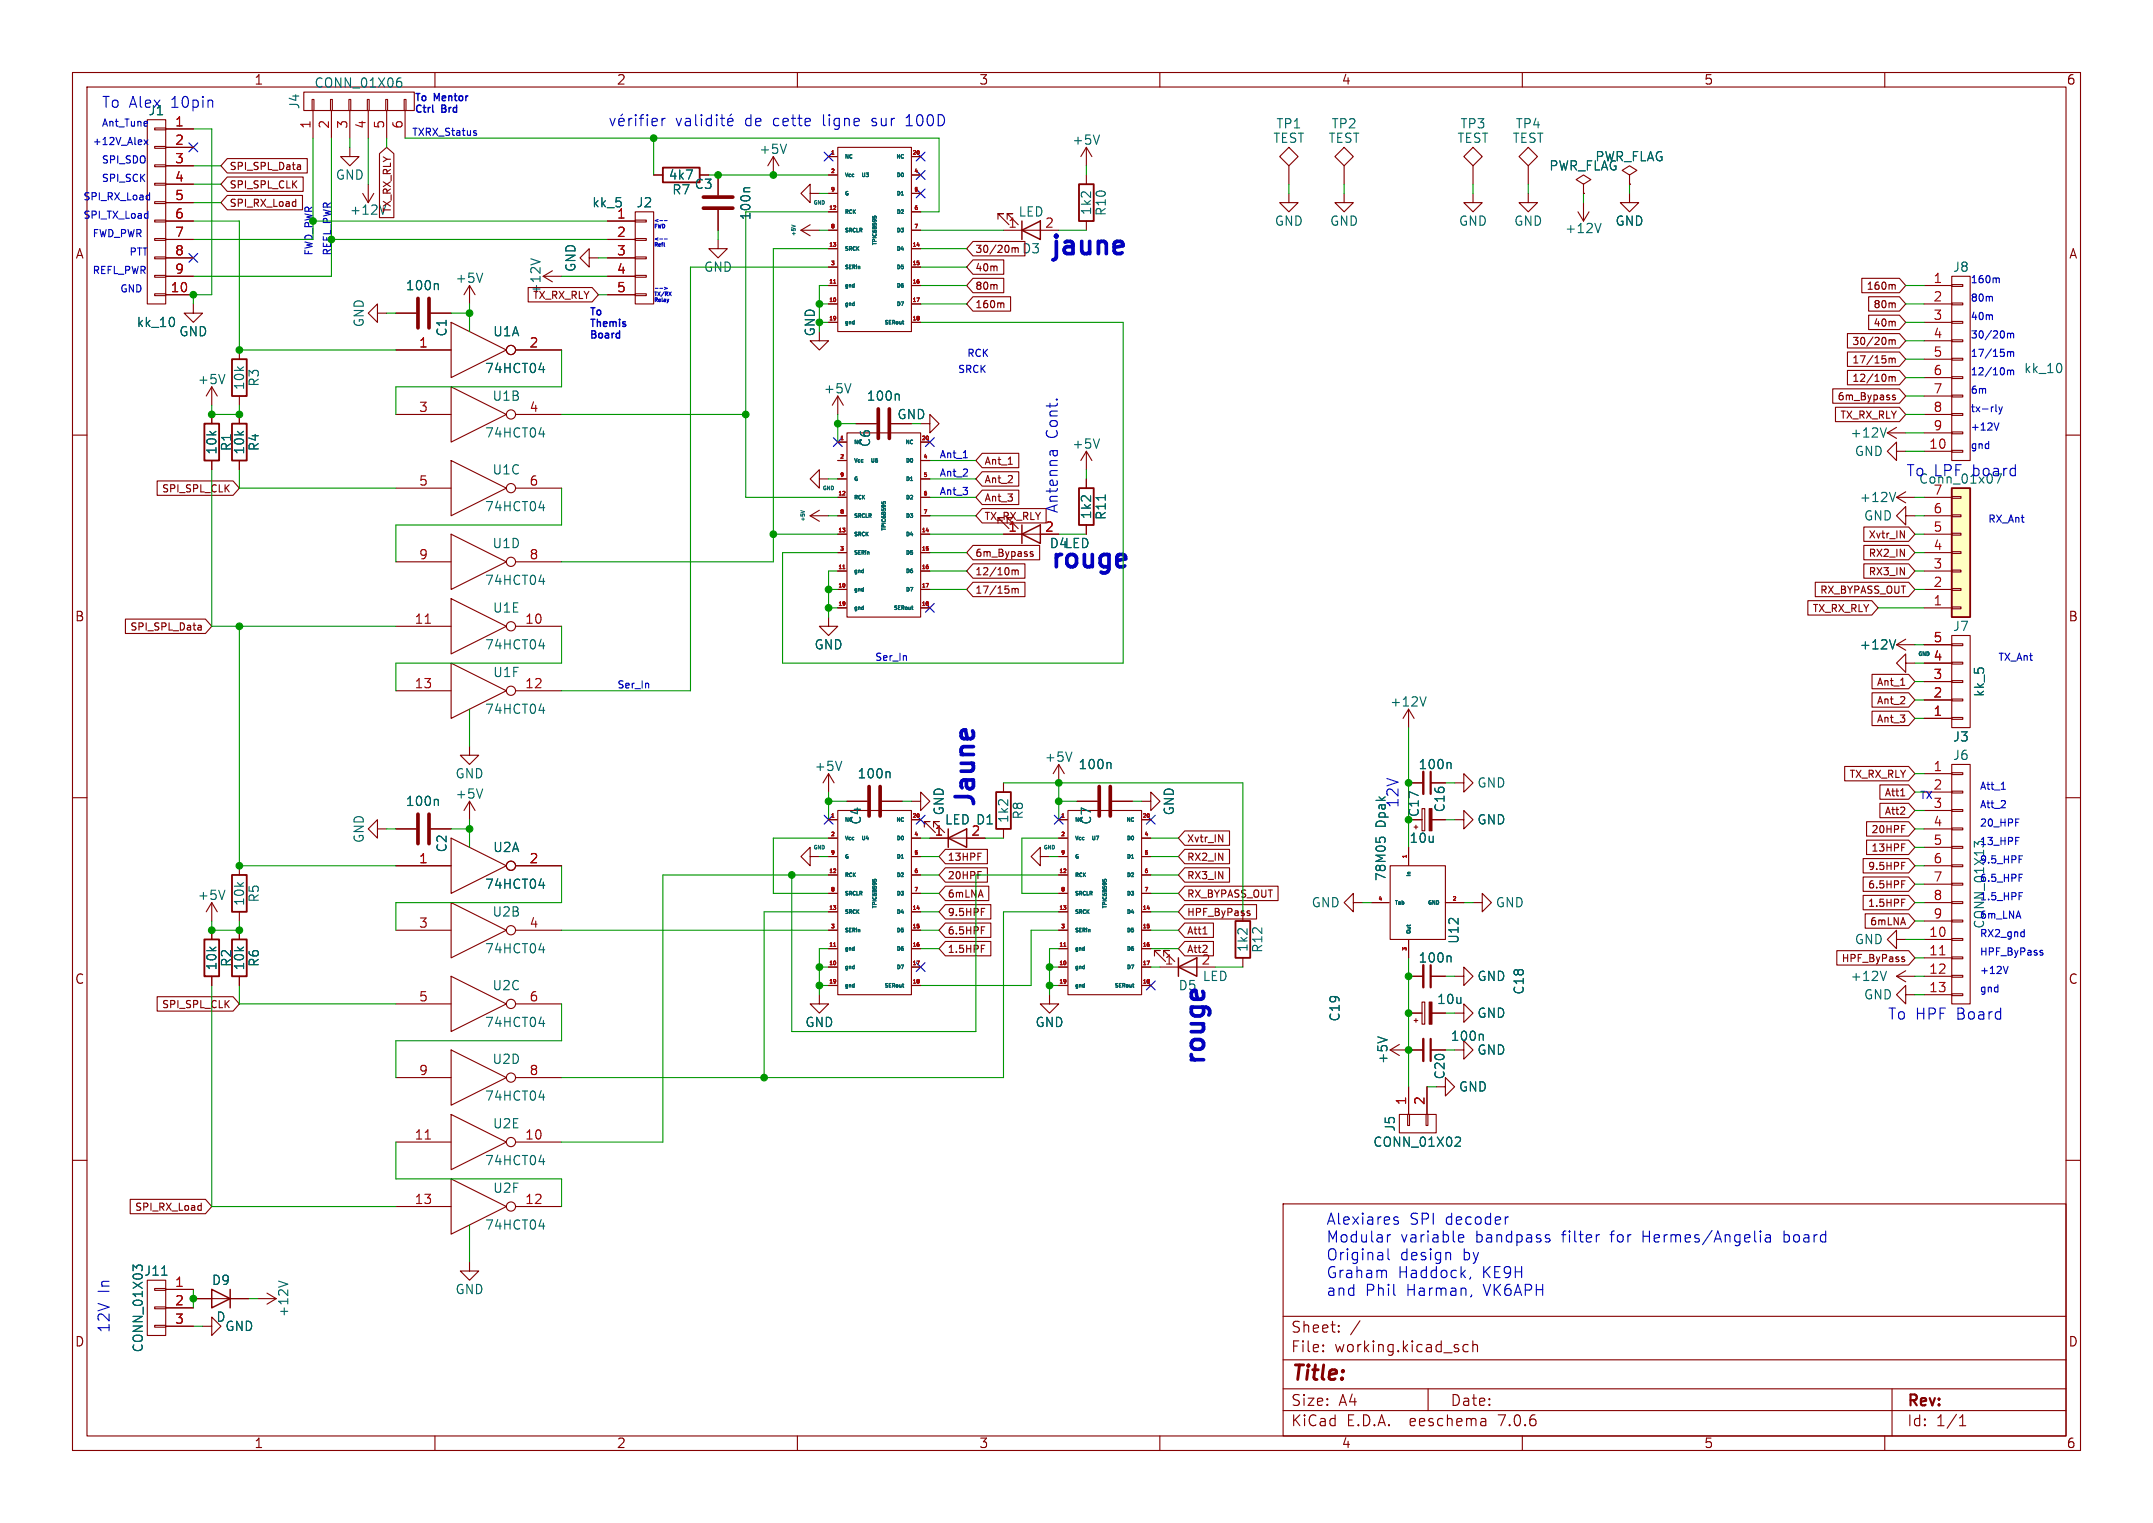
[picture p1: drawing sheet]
<svg xmlns="http://www.w3.org/2000/svg" width="297mm" height="210mm" viewBox="0 0 297 210" stroke-linecap="round" stroke-linejoin="round" font-family="sans-serif">
<defs><g id="words">
<text font-size="3.5" fill="#009600" x="144.8" y="35.3">jaune</text>
<g font-size="3.5" fill="#0000c2">
<text x="144.8" y="78.5">rouge</text>
<text x="134.6" y="111.5" transform="rotate(-90 134.6 111.5)">Jaune</text>
<text x="166.4" y="147.1" transform="rotate(-90 166.4 147.1)">rouge</text>
</g>
<text font-size="2.8" fill="#840000" x="178" y="190.9">Title:</text>
<g font-size="2.1" fill="#0000c2">
<text x="14" y="15">To Alex</text>
<text x="23.6" y="15">10pin</text>
<text x="102.8" y="17.5">de</text>
<text x="113.7" y="17.5">ligne</text>
<text x="120.6" y="17.5">sur</text>
<text x="125.5" y="17.5">100D</text>
<text x="146" y="60.6" transform="rotate(-90 146 60.6)">Cont.</text>
<text x="262.9" y="65.8">To LPF board</text>
<text x="146" y="70.9" transform="rotate(-90 146 70.9)">Antenna</text>
<text x="260.3" y="140.7">To HPF</text>
<text x="269.9" y="140.7">Board</text>
<text x="182.9" y="169">Alexiares</text>
<text x="182.9" y="171.5">Modular</text>
<text x="182.9" y="173.9">Original</text>
<text x="193.1" y="173.9">design</text>
<text x="193.2" y="171.5">variable</text>
<text x="194.4" y="169">SPI</text>
<text x="199.4" y="169">decoder</text>
<text x="201.8" y="173.9">by</text>
<text x="203.6" y="171.5">bandpass</text>
<text x="215.6" y="171.5">filter</text>
<text x="222.5" y="171.5">for</text>
<text x="227" y="171.5">Hermes/Angelia</text>
<text x="246.6" y="171.5">board</text>
<text x="15.2" y="178.4" transform="rotate(-90 15.2 178.4)">In</text>
<text x="182.9" y="176.4">Graham</text>
<text x="182.9" y="178.8">and</text>
<text x="188.3" y="178.8">Phil</text>
<text x="192.8" y="176.4">Haddock,</text>
<text x="194.1" y="178.8">Harman,</text>
<text x="204.5" y="176.4">KE9H</text>
<text x="204.8" y="178.8">VK6APH</text>
<text x="15.2" y="183.9" transform="rotate(-90 15.2 183.9)">12V</text>
</g>
<text font-size="2.1" fill="#006464" x="193" y="111.5" transform="rotate(-90 193 111.5)">12V</text>
<g font-size="2.1" fill="#840000">
<text x="178" y="184">Sheet:</text>
<text x="178" y="186.7">File:</text>
<text x="184.1" y="186.7">working.kicad_sch</text>
<text x="178" y="196.9">KiCad</text>
<text x="178" y="194.1">Size:</text>
<text x="184.7" y="194.1">A4</text>
<text x="185.7" y="196.9">E.D.A.</text>
<text x="194.6" y="196.9">eeschema</text>
<text x="200" y="194.1">Date:</text>
<text x="207" y="196.9">7.0.6</text>
<text x="263" y="194.3">Rev:</text>
<text x="263" y="196.9">Id:</text>
<text x="267.1" y="196.9">1/1</text>
</g>
<g font-size="1.8" fill="#840000">
<text x="35" y="11.9">1</text>
<text x="85" y="11.9">2</text>
<text x="135" y="11.9">3</text>
<text x="185" y="11.9">4</text>
<text x="235" y="11.9">5</text>
<text x="285" y="11.9">6</text>
<text x="48.2" y="29.8">+12V</text>
<text x="10.3" y="35.9">A</text>
<text x="140.9" y="35.2">D3</text>
<text x="285.3" y="35.9">A</text>
<text x="74.8" y="40.7" transform="rotate(-90 74.8 40.7)">+12V</text>
<text x="10.3" y="85.9">B</text>
<text x="285.3" y="85.9">B</text>
<text x="195.9" y="112.8" transform="rotate(-90 195.9 112.8)">C17</text>
<text x="10.3" y="135.9">C</text>
<text x="165.7" y="133.1">2</text>
<text x="285.3" y="135.9">C</text>
<text x="10.3" y="185.9">D</text>
<text x="285.3" y="185.9">D</text>
<text x="35" y="199.9">1</text>
<text x="85" y="199.9">2</text>
<text x="135" y="199.9">3</text>
<text x="185" y="199.9">4</text>
<text x="235" y="199.9">5</text>
<text x="285" y="199.9">6</text>
</g>
<g font-size="1.8" fill="#006464">
<text x="20.4" y="16.1">J1</text>
<text x="41.5" y="15.2" transform="rotate(-90 41.5 15.2)">J4</text>
<text x="43.3" y="12.3">CONN_01X06</text>
<text x="176" y="17.9">TP1</text>
<text x="183.6" y="17.9">TP2</text>
<text x="201.4" y="17.9">TP3</text>
<text x="209" y="17.9">TP4</text>
<text x="104.6" y="21.4">+5V</text>
<text x="147.8" y="20.2">+5V</text>
<text x="175.6" y="19.9">TEST</text>
<text x="183.2" y="19.9">TEST</text>
<text x="201" y="19.9">TEST</text>
<text x="208.6" y="19.9">TEST</text>
<text x="213.6" y="23.7">PWR_FLAG</text>
<text x="220" y="22.5">PWR_FLAG</text>
<text x="46.2" y="25">GND</text>
<text x="81.6" y="28.8">kk_5</text>
<text x="87.7" y="28.8">J2</text>
<text x="92.2" y="25">4k7</text>
<text x="92.6" y="27">R7</text>
<text x="95.7" y="26.3">C3</text>
<text x="150.7" y="29.8" transform="rotate(-90 150.7 29.8)">1k2</text>
<text x="152.8" y="29.9" transform="rotate(-90 152.8 29.9)">R10</text>
<text x="103.7" y="30.5" transform="rotate(-90 103.7 30.5)">100n</text>
<text x="140.4" y="30.1">LED</text>
<text x="175.8" y="31.3">GND</text>
<text x="183.4" y="31.3">GND</text>
<text x="201.2" y="31.3">GND</text>
<text x="208.8" y="31.3">GND</text>
<text x="215.8" y="32.4">+12V</text>
<text x="222.8" y="31.3">GND</text>
<text x="55.9" y="40.2">100n</text>
<text x="62.7" y="39.2">+5V</text>
<text x="79.6" y="37.6" transform="rotate(-90 79.6 37.6)">GND</text>
<text x="97" y="37.7">GND</text>
<text x="269.3" y="37.7">J8</text>
<text x="18.8" y="45.3">kk_10</text>
<text x="24.6" y="46.6">GND</text>
<text x="50.4" y="45.2" transform="rotate(-90 50.4 45.2)">GND</text>
<text x="61.8" y="46.5" transform="rotate(-90 61.8 46.5)">C1</text>
<text x="67.9" y="46.6">U1A</text>
<text x="112.6" y="46.5" transform="rotate(-90 112.6 46.5)">GND</text>
<text x="27.2" y="53.2">+5V</text>
<text x="33.9" y="53.9" transform="rotate(-90 33.9 53.9)">10k</text>
<text x="35.9" y="53.4" transform="rotate(-90 35.9 53.4)">R3</text>
<text x="66.8" y="51.7">74HCT04</text>
<text x="279.1" y="51.7">kk_10</text>
<text x="67.8" y="55.5">U1B</text>
<text x="113.5" y="54.5">+5V</text>
<text x="119.5" y="55.5">100n</text>
<text x="123.7" y="58">GND</text>
<text x="30.1" y="62.8" transform="rotate(-90 30.1 62.8)">10k</text>
<text x="32.1" y="62.3" transform="rotate(-90 32.1 62.3)">R1</text>
<text x="33.9" y="62.8" transform="rotate(-90 33.9 62.8)">10k</text>
<text x="35.9" y="62.3" transform="rotate(-90 35.9 62.3)">R4</text>
<text x="66.8" y="60.6">74HCT04</text>
<text x="67.8" y="65.6">U1C</text>
<text x="120.2" y="61.7" transform="rotate(-90 120.2 61.7)">C6</text>
<text x="147.8" y="62.1">+5V</text>
<text x="255.2" y="60.6">+12V</text>
<text x="255.8" y="63.1">GND</text>
<text x="66.8" y="70.7">74HCT04</text>
<text x="150.7" y="71.7" transform="rotate(-90 150.7 71.7)">1k2</text>
<text x="152.8" y="71.8" transform="rotate(-90 152.8 71.8)">R11</text>
<text x="256.4" y="69.4">+12V</text>
<text x="257" y="72">GND</text>
<text x="266.6" y="68.3">7</text>
<text x="67.8" y="75.8">U1D</text>
<text x="144.7" y="75.8">D4LED</text>
<text x="66.8" y="80.9">74HCT04</text>
<text x="66.8" y="89.8">74HCT04</text>
<text x="67.9" y="84.7">U1E</text>
<text x="112.3" y="89.8">GND</text>
<text x="256.4" y="89.8">+12V</text>
<text x="269.3" y="87.2">J7</text>
<text x="67.9" y="93.6">U1F</text>
<text x="66.8" y="98.7">74HCT04</text>
<text x="191.7" y="97.6">+12V</text>
<text x="273.9" y="96.2" transform="rotate(-90 273.9 96.2)">kk_5</text>
<text x="62.7" y="107.5">GND</text>
<text x="112.3" y="106.5">+5V</text>
<text x="118.2" y="107.5">100n</text>
<text x="144" y="105.3">+5V</text>
<text x="148.7" y="106.3">100n</text>
<text x="195.6" y="106.3">100n</text>
<text x="269.3" y="102.5">J3</text>
<text x="269.3" y="105">J6</text>
<text x="55.9" y="111.4">100n</text>
<text x="62.7" y="110.3">+5V</text>
<text x="119" y="113.8" transform="rotate(-90 119 113.8)">C4</text>
<text x="130.3" y="113.9">LED D1</text>
<text x="130.4" y="112.5" transform="rotate(-90 130.4 112.5)">GND</text>
<text x="139.3" y="113.6" transform="rotate(-90 139.3 113.6)">1k2</text>
<text x="141.3" y="113.1" transform="rotate(-90 141.3 113.1)">R8</text>
<text x="150.7" y="113.8" transform="rotate(-90 150.7 113.8)">C7</text>
<text x="162.2" y="112.5" transform="rotate(-90 162.2 112.5)">GND</text>
<text x="199.5" y="112.1" transform="rotate(-90 199.5 112.1)">C16</text>
<text x="203.7" y="113.9">GND</text>
<text x="203.7" y="108.8">GND</text>
<text x="50.4" y="116.3" transform="rotate(-90 50.4 116.3)">GND</text>
<text x="61.8" y="117.6" transform="rotate(-90 61.8 117.6)">C2</text>
<text x="67.9" y="117.7">U2A</text>
<text x="191.4" y="114.1" transform="rotate(-90 191.4 114.1)">Dpak</text>
<text x="194.3" y="116.4">10u</text>
<text x="27.2" y="124.3">+5V</text>
<text x="33.9" y="125" transform="rotate(-90 33.9 125)">10k</text>
<text x="35.9" y="124.5" transform="rotate(-90 35.9 124.5)">R5</text>
<text x="66.8" y="122.8">74HCT04</text>
<text x="180.8" y="125.3">GND</text>
<text x="191.4" y="121.6" transform="rotate(-90 191.4 121.6)">78M05</text>
<text x="206.2" y="125.3">GND</text>
<text x="66.8" y="131.7">74HCT04</text>
<text x="67.8" y="126.6">U2B</text>
<text x="172.3" y="131.4" transform="rotate(-90 172.3 131.4)">1k2</text>
<text x="174.3" y="131.5" transform="rotate(-90 174.3 131.5)">R12</text>
<text x="201.4" y="130.2" transform="rotate(-90 201.4 130.2)">U12</text>
<text x="255.8" y="130.4">GND</text>
<text x="273.9" y="128.2" transform="rotate(-90 273.9 128.2)">CONN_01X13</text>
<text x="30.1" y="133.9" transform="rotate(-90 30.1 133.9)">10k</text>
<text x="32.1" y="133.4" transform="rotate(-90 32.1 133.4)">R2</text>
<text x="33.9" y="133.9" transform="rotate(-90 33.9 133.9)">10k</text>
<text x="35.9" y="133.4" transform="rotate(-90 35.9 133.4)">R6</text>
<text x="67.8" y="136.8">U2C</text>
<text x="165.8" y="135.5">LED</text>
<text x="195.6" y="132.9">100n</text>
<text x="203.7" y="135.5">GND</text>
<text x="210.4" y="137.3" transform="rotate(-90 210.4 137.3)">C18</text>
<text x="255.2" y="135.5">+12V</text>
<text x="66.8" y="141.8">74HCT04</text>
<text x="111" y="141.8">GND</text>
<text x="142.7" y="141.8">GND</text>
<text x="185" y="141" transform="rotate(-90 185 141)">C19</text>
<text x="198.1" y="138.7">10u</text>
<text x="200" y="143.7">100n</text>
<text x="203.7" y="140.6">GND</text>
<text x="257" y="138">GND</text>
<text x="67.8" y="146.9">U2D</text>
<text x="191.6" y="146.8" transform="rotate(-90 191.6 146.8)">+5V</text>
<text x="199.5" y="148.9" transform="rotate(-90 199.5 148.9)">C20</text>
<text x="203.7" y="145.6">GND</text>
<text x="66.8" y="152">74HCT04</text>
<text x="67.9" y="155.8">U2E</text>
<text x="201.2" y="150.7">GND</text>
<text x="66.8" y="160.9">74HCT04</text>
<text x="189.3" y="158.3">CONN_01X02</text>
<text x="192.6" y="156.1" transform="rotate(-90 192.6 156.1)">J5</text>
<text x="67.9" y="164.7">U2F</text>
<text x="66.8" y="169.8">74HCT04</text>
<text x="19.8" y="176.1">J11</text>
<text x="29.1" y="177.4">D9</text>
<text x="62.7" y="178.7">GND</text>
<text x="29.7" y="182.5">D</text>
<text x="31" y="183.7">GND</text>
<text x="40" y="181.7" transform="rotate(-90 40 181.7)">+12V</text>
<text x="19.9" y="186.6" transform="rotate(-90 19.9 186.6)">CONN_01X03</text>
</g>
<g font-size="1.8" fill="#a90000">
<text x="24.1" y="17.5">1</text>
<text x="42.9" y="17.9" transform="rotate(-90 42.9 17.9)">1</text>
<text x="45.5" y="17.9" transform="rotate(-90 45.5 17.9)">2</text>
<text x="48" y="17.9" transform="rotate(-90 48 17.9)">3</text>
<text x="50.5" y="17.9" transform="rotate(-90 50.5 17.9)">4</text>
<text x="53.1" y="17.9" transform="rotate(-90 53.1 17.9)">5</text>
<text x="55.6" y="17.9" transform="rotate(-90 55.6 17.9)">6</text>
<text x="24.1" y="20.1">2</text>
<text x="24.1" y="22.6">3</text>
<text x="24.1" y="25.1">4</text>
<text x="24.1" y="27.7">5</text>
<text x="24.1" y="30.2">6</text>
<text x="24.1" y="32.8">7</text>
<text x="24.1" y="35.3">8</text>
<text x="85" y="30.2">1</text>
<text x="85" y="32.8">2</text>
<text x="85" y="35.3">3</text>
<text x="139" y="31.5">1</text>
<text x="144.1" y="31.5">2</text>
<text x="23.5" y="40.4">10</text>
<text x="24.1" y="37.8">9</text>
<text x="85" y="37.8">4</text>
<text x="85" y="40.4">5</text>
<text x="266.6" y="39.1">1</text>
<text x="266.6" y="41.7">2</text>
<text x="266.6" y="44.2">3</text>
<text x="266.6" y="46.7">4</text>
<text x="57.7" y="48">1</text>
<text x="73" y="48">2</text>
<text x="266.6" y="49.3">5</text>
<text x="266.6" y="51.8">6</text>
<text x="57.7" y="56.9">3</text>
<text x="73" y="56.9">4</text>
<text x="266.6" y="54.4">7</text>
<text x="266.6" y="56.9">8</text>
<text x="266.6" y="59.4">9</text>
<text x="266" y="62">10</text>
<text x="57.7" y="67.1">5</text>
<text x="73" y="67.1">6</text>
<text x="266.6" y="70.9">6</text>
<text x="57.7" y="77.2">9</text>
<text x="73" y="77.2">8</text>
<text x="139" y="73.4">1</text>
<text x="144.1" y="73.4">2</text>
<text x="266.6" y="75.9">4</text>
<text x="266.6" y="73.4">5</text>
<text x="266.6" y="83.6">1</text>
<text x="266.6" y="81">2</text>
<text x="266.6" y="78.5">3</text>
<text x="57.1" y="86.1">11</text>
<text x="72.3" y="86.1">10</text>
<text x="266.6" y="88.6">5</text>
<text x="57.1" y="95">13</text>
<text x="72.3" y="95">12</text>
<text x="266.6" y="93.7">3</text>
<text x="266.6" y="91.2">4</text>
<text x="266.6" y="98.8">1</text>
<text x="266.6" y="96.3">2</text>
<text x="266.6" y="106.4">1</text>
<text x="266.6" y="109">2</text>
<text x="266.6" y="111.5">3</text>
<text x="57.7" y="119.1">1</text>
<text x="73" y="119.1">2</text>
<text x="128.8" y="115.3">1</text>
<text x="133.9" y="115.3">2</text>
<text x="266.6" y="114">4</text>
<text x="266.6" y="116.6">5</text>
<text x="266.6" y="119.1">6</text>
<text x="266.6" y="121.7">7</text>
<text x="266.6" y="124.2">8</text>
<text x="57.7" y="128">3</text>
<text x="73" y="128">4</text>
<text x="266" y="129.3">10</text>
<text x="266" y="131.8">11</text>
<text x="266.6" y="126.7">9</text>
<text x="160.6" y="133.1">1</text>
<text x="266" y="134.4">12</text>
<text x="266" y="136.9">13</text>
<text x="57.7" y="138.2">5</text>
<text x="73" y="138.2">6</text>
<text x="57.7" y="148.3">9</text>
<text x="73" y="148.3">8</text>
<text x="194.1" y="152.5" transform="rotate(-90 194.1 152.5)">1</text>
<text x="196.6" y="152.5" transform="rotate(-90 196.6 152.5)">2</text>
<text x="57.1" y="157.2">11</text>
<text x="72.3" y="157.2">10</text>
<text x="57.1" y="166.1">13</text>
<text x="72.3" y="166.1">12</text>
<text x="24.1" y="177.5">1</text>
<text x="24.1" y="180.1">2</text>
<text x="24.1" y="182.6">3</text>
</g>
<g font-size="1.8" fill="#0000c2">
<text x="264.6" y="66.9">Conn_01x07</text>
<text x="162.5" y="136.8">D5</text>
</g>
<g font-size="1.4" fill="#0000c2">
<text x="14" y="17.5">Ant_Tune</text>
<text x="57.1" y="14">To</text>
<text x="57.1" y="15.6">Ctrl</text>
<text x="60" y="14">Mentor</text>
<text x="61" y="15.6">Brd</text>
<text x="12.7" y="20.1">+12V_Alex</text>
<text x="14" y="22.6">SPI_SDO</text>
<text x="56.7" y="18.8">TXRX_Status</text>
<text x="11.4" y="27.7">SPI_RX_Load</text>
<text x="14" y="25.2">SPI_SCK</text>
<text x="11.4" y="30.2">SPI_TX_Load</text>
<text x="12.7" y="32.8">FWD_PWR</text>
<text x="17.8" y="35.3">PTT</text>
<text x="12.7" y="37.9">REFL_PWR</text>
<text x="16.5" y="40.4">GND</text>
<text x="271.8" y="39.1">160m</text>
<text x="271.8" y="41.7">80m</text>
<text x="81.3" y="43.6">To</text>
<text x="81.3" y="45.1">Themis</text>
<text x="81.3" y="46.7">Board</text>
<text x="271.8" y="46.7">30/20m</text>
<text x="271.8" y="44.2">40m</text>
<text x="132.1" y="51.5">SRCK</text>
<text x="133.3" y="49.3">RCK</text>
<text x="271.8" y="49.3">17/15m</text>
<text x="271.8" y="51.8">12/10m</text>
<text x="271.8" y="54.4">6m</text>
<text x="271.8" y="56.9">tx-rly</text>
<text x="271.8" y="59.4">+12V</text>
<text x="129.5" y="65.8">Ant_2</text>
<text x="129.5" y="63.3">Ant_1</text>
<text x="271.8" y="62">gnd</text>
<text x="129.5" y="68.3">Ant_3</text>
<text x="274.1" y="72.1">RX_Ant</text>
<text x="85.1" y="95">Ser_In</text>
<text x="120.6" y="91.2">Ser_In</text>
<text x="275.6" y="91.2">TX_Ant</text>
<text x="264.7" y="110.2">TX</text>
<text x="273" y="109">Att_1</text>
<text x="273" y="111.5">Att_2</text>
<text x="273" y="116.6">13_HPF</text>
<text x="273" y="114.1">20_HPF</text>
<text x="273" y="119.1">9.5_HPF</text>
<text x="273" y="124.2">1.5_HPF</text>
<text x="273" y="121.7">6.5_HPF</text>
<text x="273" y="126.8">6m_LNA</text>
<text x="273" y="129.3">RX2_gnd</text>
<text x="273" y="131.8">HPF_ByPass</text>
<text x="273" y="136.9">gnd</text>
<text x="273" y="134.4">+12V</text>
</g>
<g font-size="1.4" fill="#840000">
<text x="31.6" y="23.7">SPI_SPL_Data</text>
<text x="31.6" y="26.2">SPI_SPL_CLK</text>
<text x="31.6" y="28.7">SPI_RX_Load</text>
<text x="54.1" y="29.5" transform="rotate(-90 54.1 29.5)">TX_RX_RLY</text>
<text x="134.5" y="35.1">30/20m</text>
<text x="73.4" y="41.4">TX_RX_RLY</text>
<text x="134.5" y="37.6">40m</text>
<text x="134.5" y="40.2">80m</text>
<text x="257.4" y="40.2">160m</text>
<text x="134.5" y="42.7">160m</text>
<text x="255.4" y="47.8">30/20m</text>
<text x="258.3" y="42.7">80m</text>
<text x="258.3" y="45.2">40m</text>
<text x="255.4" y="52.9">12/10m</text>
<text x="255.4" y="50.3">17/15m</text>
<text x="253.4" y="55.4">6m_Bypass</text>
<text x="253.7" y="57.9">TX_RX_RLY</text>
<text x="135.7" y="64.3">Ant_1</text>
<text x="22.2" y="68.1">SPI_SPL_CLK</text>
<text x="135.7" y="71.9">TX_RX_RLY</text>
<text x="135.7" y="66.8">Ant_2</text>
<text x="135.7" y="69.4">Ant_3</text>
<text x="134.5" y="77">6m_Bypass</text>
<text x="257.6" y="77">RX2_IN</text>
<text x="257.6" y="74.5">Xvtr_IN</text>
<text x="134.5" y="79.5">12/10m</text>
<text x="134.5" y="82.1">17/15m</text>
<text x="250.9" y="82.1">RX_BYPASS_OUT</text>
<text x="257.6" y="79.5">RX3_IN</text>
<text x="17.8" y="87.2">SPI_SPL_Data</text>
<text x="249.9" y="84.6">TX_RX_RLY</text>
<text x="258.8" y="94.8">Ant_1</text>
<text x="258.8" y="97.3">Ant_2</text>
<text x="258.8" y="99.9">Ant_3</text>
<text x="255" y="107.5">TX_RX_RLY</text>
<text x="259.9" y="112.6">Att2</text>
<text x="259.9" y="110">Att1</text>
<text x="130.7" y="118.9">13HPF</text>
<text x="163.7" y="118.9">RX2_IN</text>
<text x="163.7" y="116.4">Xvtr_IN</text>
<text x="258" y="115.1">20HPF</text>
<text x="258" y="117.6">13HPF</text>
<text x="130.7" y="124">6mLNA</text>
<text x="130.7" y="121.4">20HPF</text>
<text x="163.7" y="121.4">RX3_IN</text>
<text x="163.7" y="124">RX_BYPASS_OUT</text>
<text x="257.6" y="120.2">9.5HPF</text>
<text x="257.6" y="122.7">6.5HPF</text>
<text x="257.6" y="125.3">1.5HPF</text>
<text x="130.7" y="129.1">6.5HPF</text>
<text x="130.7" y="126.5">9.5HPF</text>
<text x="130.7" y="131.6">1.5HPF</text>
<text x="163.7" y="129.1">Att1</text>
<text x="163.7" y="126.5">HPF_ByPass</text>
<text x="163.7" y="131.6">Att2</text>
<text x="257.8" y="127.8">6mLNA</text>
<text x="253.9" y="132.9">HPF_ByPass</text>
<text x="22.2" y="139.2">SPI_SPL_CLK</text>
<text x="18.5" y="167.2">SPI_RX_Load</text>
</g>
<g font-size="1.4" fill="#009600">
<text x="43.2" y="35.3" transform="rotate(-90 43.2 35.3)">FWD_PWR</text>
<text x="45.7" y="35.3" transform="rotate(-90 45.7 35.3)">REFL_PWR</text>
</g>
<g font-size=".7" fill="#a90000">
<text x="114.6" y="21.3">1</text>
<text x="114.6" y="23.9">2</text>
<text x="125.8" y="21.3">20</text>
<text x="126.1" y="23.9">4</text>
<text x="114.3" y="29">12</text>
<text x="114.6" y="26.4">9</text>
<text x="126.1" y="26.4">5</text>
<text x="126.1" y="29">6</text>
<text x="114.3" y="34">13</text>
<text x="114.6" y="31.5">8</text>
<text x="125.8" y="34">14</text>
<text x="126.1" y="31.5">7</text>
<text x="114.3" y="41.7">10</text>
<text x="114.3" y="39.1">11</text>
<text x="114.6" y="36.6">3</text>
<text x="125.8" y="36.6">15</text>
<text x="125.8" y="39.1">16</text>
<text x="125.8" y="41.7">17</text>
<text x="114.3" y="44.2">19</text>
<text x="125.8" y="44.2">18</text>
<text x="115.8" y="60.7">1</text>
<text x="115.8" y="63.2">2</text>
<text x="115.8" y="65.8">9</text>
<text x="127.1" y="60.7">20</text>
<text x="127.3" y="63.2">4</text>
<text x="127.3" y="65.8">5</text>
<text x="115.6" y="68.3">12</text>
<text x="115.8" y="70.9">8</text>
<text x="127.3" y="68.3">6</text>
<text x="127.3" y="70.9">7</text>
<text x="115.6" y="73.4">13</text>
<text x="115.8" y="75.9">3</text>
<text x="127.1" y="73.4">14</text>
<text x="127.1" y="75.9">15</text>
<text x="115.6" y="81">10</text>
<text x="115.6" y="78.5">11</text>
<text x="115.6" y="83.6">19</text>
<text x="127.1" y="78.5">16</text>
<text x="127.1" y="81">17</text>
<text x="127.1" y="83.6">18</text>
<text x="114.6" y="112.8">1</text>
<text x="125.8" y="112.8">20</text>
<text x="146.3" y="112.8">1</text>
<text x="157.6" y="112.8">20</text>
<text x="114.6" y="115.3">2</text>
<text x="114.6" y="117.9">9</text>
<text x="126.1" y="115.3">4</text>
<text x="126.1" y="117.9">5</text>
<text x="146.3" y="115.3">2</text>
<text x="146.3" y="117.9">9</text>
<text x="157.8" y="115.3">4</text>
<text x="157.8" y="117.9">5</text>
<text x="194.1" y="118.4" transform="rotate(-90 194.1 118.4)">1</text>
<text x="114.3" y="120.4">12</text>
<text x="114.3" y="125.5">13</text>
<text x="114.6" y="122.9">8</text>
<text x="125.8" y="125.5">14</text>
<text x="126.1" y="120.4">6</text>
<text x="126.1" y="122.9">7</text>
<text x="146.1" y="120.4">12</text>
<text x="146.1" y="125.5">13</text>
<text x="146.3" y="122.9">8</text>
<text x="157.6" y="125.5">14</text>
<text x="157.8" y="120.4">6</text>
<text x="157.8" y="122.9">7</text>
<text x="190.1" y="124.2">4</text>
<text x="200.3" y="124.2">2</text>
<text x="114.3" y="130.6">11</text>
<text x="114.6" y="128">3</text>
<text x="125.8" y="128">15</text>
<text x="125.8" y="130.6">16</text>
<text x="146.1" y="130.6">11</text>
<text x="146.3" y="128">3</text>
<text x="157.6" y="128">15</text>
<text x="157.6" y="130.6">16</text>
<text x="194.1" y="131.2" transform="rotate(-90 194.1 131.2)">3</text>
<text x="114.3" y="133.1">10</text>
<text x="114.3" y="135.6">19</text>
<text x="125.8" y="133.1">17</text>
<text x="125.8" y="135.6">18</text>
<text x="146.1" y="133.1">10</text>
<text x="146.1" y="135.6">19</text>
<text x="157.6" y="133.1">17</text>
<text x="157.6" y="135.6">18</text>
</g>
<g font-size=".7" fill="#006464">
<text x="116.5" y="22">NC</text>
<text x="123.5" y="22">NC</text>
<text x="112.1" y="28.4">GND</text>
<text x="116.5" y="29.6">RCK</text>
<text x="116.5" y="24.5">Vcc</text>
<text x="116.5" y="27.1">G</text>
<text x="118.7" y="24.6">U3</text>
<text x="123.6" y="24.5">D0</text>
<text x="123.6" y="27.1">D1</text>
<text x="123.6" y="29.6">D2</text>
<text x="109.9" y="32.7" transform="rotate(-90 109.9 32.7)">+5V</text>
<text x="116.5" y="34.7">SRCK</text>
<text x="116.5" y="32.2">SRCLR</text>
<text x="121.1" y="33.9" transform="rotate(-90 121.1 33.9)">TPIC6B595</text>
<text x="123.6" y="34.7">D4</text>
<text x="123.6" y="32.2">D3</text>
<text x="116.5" y="39.8">gnd</text>
<text x="116.5" y="37.2">SERin</text>
<text x="123.6" y="37.2">D5</text>
<text x="123.6" y="39.8">D6</text>
<text x="116.5" y="42.3">gnd</text>
<text x="116.5" y="44.9">gnd</text>
<text x="121.9" y="44.9">SERout</text>
<text x="123.6" y="42.3">D7</text>
<text x="117.8" y="61.4">NC</text>
<text x="117.8" y="63.9">Vcc</text>
<text x="120" y="63.9">U6</text>
<text x="124.8" y="61.4">NC</text>
<text x="124.9" y="63.9">D0</text>
<text x="113.4" y="67.8">GND</text>
<text x="117.8" y="69">RCK</text>
<text x="117.8" y="71.5">SRCLR</text>
<text x="117.8" y="66.4">G</text>
<text x="124.9" y="66.4">D1</text>
<text x="124.9" y="69">D2</text>
<text x="124.9" y="71.5">D3</text>
<text x="111.2" y="72" transform="rotate(-90 111.2 72)">+5V</text>
<text x="117.8" y="74.1">SRCK</text>
<text x="117.8" y="76.6">SERin</text>
<text x="122.4" y="73.3" transform="rotate(-90 122.4 73.3)">TPIC6B595</text>
<text x="124.9" y="74.1">D4</text>
<text x="124.9" y="76.6">D5</text>
<text x="117.8" y="81.7">gnd</text>
<text x="117.8" y="79.1">gnd</text>
<text x="124.9" y="79.1">D6</text>
<text x="124.9" y="81.7">D7</text>
<text x="117.8" y="84.2">gnd</text>
<text x="123.2" y="84.2">SERout</text>
<text x="264.5" y="90.6">GND</text>
<text x="116.5" y="113.4">NC</text>
<text x="123.5" y="113.4">NC</text>
<text x="148.3" y="113.4">NC</text>
<text x="155.3" y="113.4">NC</text>
<text x="112.1" y="117.3">GND</text>
<text x="116.5" y="116">Vcc</text>
<text x="116.5" y="118.5">G</text>
<text x="118.7" y="116">U4</text>
<text x="123.6" y="116">D0</text>
<text x="123.6" y="118.5">D1</text>
<text x="143.9" y="117.3">GND</text>
<text x="148.3" y="116">Vcc</text>
<text x="148.3" y="118.5">G</text>
<text x="150.5" y="116">U7</text>
<text x="155.3" y="116">D0</text>
<text x="155.3" y="118.5">D1</text>
<text x="116.5" y="121.1">RCK</text>
<text x="116.5" y="123.6">SRCLR</text>
<text x="121.1" y="125.4" transform="rotate(-90 121.1 125.4)">TPIC6B595</text>
<text x="123.6" y="121.1">D2</text>
<text x="123.6" y="123.6">D3</text>
<text x="148.3" y="121.1">RCK</text>
<text x="148.3" y="123.6">SRCLR</text>
<text x="152.8" y="125.4" transform="rotate(-90 152.8 125.4)">TPIC6B595</text>
<text x="155.3" y="121.1">D2</text>
<text x="155.3" y="123.6">D3</text>
<text x="192.4" y="124.9">Tab</text>
<text x="194.7" y="121" transform="rotate(-90 194.7 121)">In</text>
<text x="196.9" y="124.9">GND</text>
<text x="116.5" y="131.2">gnd</text>
<text x="116.5" y="126.1">SRCK</text>
<text x="116.5" y="128.7">SERin</text>
<text x="123.6" y="126.1">D4</text>
<text x="123.6" y="128.7">D5</text>
<text x="123.6" y="131.2">D6</text>
<text x="148.3" y="131.2">gnd</text>
<text x="148.3" y="126.1">SRCK</text>
<text x="148.3" y="128.7">SERin</text>
<text x="155.3" y="126.1">D4</text>
<text x="155.3" y="128.7">D5</text>
<text x="155.3" y="131.2">D6</text>
<text x="194.7" y="128.8" transform="rotate(-90 194.7 128.8)">Out</text>
<text x="116.5" y="133.8">gnd</text>
<text x="116.5" y="136.3">gnd</text>
<text x="121.9" y="136.3">SERout</text>
<text x="123.6" y="133.8">D7</text>
<text x="148.3" y="133.8">gnd</text>
<text x="148.3" y="136.3">gnd</text>
<text x="153.7" y="136.3">SERout</text>
<text x="155.3" y="133.8">D7</text>
</g>
<g font-size=".7" fill="#0000c2">
<text x="90.2" y="33.2">&lt;--</text>
<text x="90.2" y="34">Refl</text>
<text x="90.2" y="30.7">&lt;--</text>
<text x="90.2" y="31.5">FWD</text>
<text x="90.2" y="40">--&gt;</text>
<text x="90.2" y="40.8">TX/RX</text>
<text x="90.2" y="41.7">Relay</text>
</g>
</g></defs>
<g fill="none" stroke="#840000" stroke-width=".15">
<path d="M10 10h277v190h-277zM12 12h273v186h-273zM20.3 16.5h2.6v25.4h-2.6zM21.3 17.7h1.6v.2h-1.6zM22.9 17.8h3.8M41.9 12.7h15.2v2.5h-15.2zM43.1 13.7h.2v1.5h-.2zM43.2 15.2v3.9M45.6 13.7h.2v1.5h-.2zM45.7 15.2v3.9M48.1 13.7h.3v1.5h-.3zM48.3 15.2v3.9"/>
<path d="M50.7 13.7h.2v1.5h-.2zM50.8 15.2v3.9M53.2 13.7h.3v1.5h-.3zM53.3 15.2v3.9M55.8 13.7h.2v1.5h-.2zM55.9 15.2v3.9M60 10v2M110 10v2M160 10v2M210 10v2M260 10v2M21.3 38h1.6v.2h-1.6z"/>
<path d="M21.3 35.4h1.6v.3h-1.6zM21.3 32.9h1.6v.2h-1.6zM21.3 30.4h1.6v.2h-1.6zM21.3 27.8h1.6v.3h-1.6zM21.3 25.3h1.6v.2h-1.6zM21.3 22.7h1.6v.3h-1.6zM21.3 20.2h1.6v.2h-1.6zM22.9 30.5h3.8M22.9 33h3.8M22.9 35.6h3.8M22.9 38.1h3.8M22.9 20.3h3.8"/>
<path d="M22.9 22.9h3.8M22.9 25.4h3.8M22.9 27.9h3.8M31.3 24.4h10.5v2h-10.5l-.8-1zM31.3 26.9h10.4v2h-10.4l-.8-1zM31.3 21.9h11.1v2h-11.1l-.8-1zM40.7 27.8h.1M40.8 27.5v1M40.8 28.4l-.1 .1M41.3 22.7l.2 .2v.5M41.5 23.3l-.4 .1M41.5 23h-.4"/>
<path d="M48.3 20.3v1.3h1.2l-1.2 1.3-1.3-1.3h1.3M50 26.7l.8 1.2M50.8 25.4v2.5M51.6 26.7l-.8 1.2M52.3 21.2l1-.9 1 .9v8.8h-2zM64.8 39.4l-.8 1.2M64.8 39.4v2.5M64.8 39.4l.7 1.2M72.9 39.6h8.8l.8 1-.8 1h-8.8zM74.9 38.1h2.6M74.9 38.1l1.3 .8M76.2 37.3l-1.3 .8"/>
<path d="M81.3 35.6v-1.3l-1.3 1.3 1.3 1.2v-1.2h1.2M83.8 30.5h3.8M83.8 33h3.8M83.8 35.6h3.8M83.8 38.1h3.8M87.6 38h1.6v.2h-1.6zM87.6 35.4h1.6v.3h-1.6zM87.6 32.9h1.6v.2h-1.6zM87.6 30.4h1.6v.2h-1.6zM87.6 29.2h2.6v12.7h-2.6zM90.2 24.1h1.2M96.5 24.1h1.3"/>
<path d="M99.1 33v1.3h-1.3l1.3 1.3 1.2-1.3h-1.2M99.1 24.1v2.8M99.1 29v2.8M106.7 21.6l.7 1.3M106.7 21.6v2.5M106.7 21.6l-.8 1.3M110.5 31.8h2.5M110.5 31.8l1.3 .7M111.8 26.7v-1.3l-1.3 1.3 1.3 1.2v-1.2h1.2M111.8 31l-1.3 .8M114.3 24.1h1.2M114.3 31.8h1.2"/>
<path d="M114.3 21.6h1.2M114.3 39.4h1.2M114.3 29.2h1.2M114.3 34.3h1.2M114.3 36.8h1.2M114.3 26.7h1.2M115.6 20.3h10.1v25.4h-10.1zM125.8 24.1h1.2M125.8 31.8h1.2M125.8 21.6h1.2M125.8 39.4h1.2M125.8 29.2h1.2"/>
<path d="M125.8 34.3h1.2M125.8 36.8h1.2M125.8 26.7h1.2M134.2 35.8h4.3v2h-4.3l-.9-1zM134.2 38.4h4.3v2h-4.3l-.9-1zM134.2 33.3h7.2v2h-7.2l-.9-1zM137.7 30.2v-.7h.7h-.7l1.5 1.5M138.4 31.8h7.6M138.9 30.2v-.7h.8h-.8l1.6 1.5M139.6 34.2v.6M139.6 34.2h.3l.1 .1M140 34.3l.2-.1 .3 .1"/>
<path d="M140 34.3v.5M149.9 20.3v2.6M149.9 24.1v1.3M149.9 30.5v1.3M149.9 20.3l.7 1.3M149.9 20.3l-.8 1.3M176.5 21.6l1.3-1.3 1.3 1.3-1.3 1.3zM177.8 26.7v1.2h1.3l-1.3 1.3-1.3-1.3h1.3M177.8 22.9v2.5M184.1 21.6l1.3-1.3 1.3 1.3-1.3 1.3zM185.4 26.7v1.2h1.3l-1.3 1.3-1.3-1.3h1.3M185.4 22.9v2.5"/>
<path d="M201.9 21.6l1.3-1.3 1.3 1.3-1.3 1.3zM203.2 26.7v1.2h1.3l-1.3 1.3-1.3-1.3h1.3M203.2 22.9v2.5M209.5 21.6l1.3-1.3 1.3 1.3-1.3 1.3zM210.8 26.7v1.2h1.3l-1.3 1.3-1.3-1.3h1.3M210.8 22.9v2.5M217.7 29.2l.7 1.3M218.4 25.4l1.1-.6-1.1-.7-1 .7 1 .6v1.3M218.4 26.7h.1M218.4 27.9v2.6M219.2 29.2l-.8 1.3M224.8 24.1l1-.6-1-.6-1 .6 1 .6v1.3"/>
<path d="M224.8 25.4h.1M224.8 26.7v1.2h1.3l-1.3 1.3-1.3-1.3h1.3M256.8 38.4h5.2l.9 1-.9 1h-5.2zM261.2 39.2l.2 .2v.5M265.4 39.4h3.8M269.2 39.2h1.6v.3h-1.6zM269.2 38.1h2.6v25.4h-2.6zM10 60h2M21.3 40.5h1.6v.3h-1.6zM22.9 40.6h3.8M26.7 41.9v1.3h1.2l-1.2 1.3-1.3-1.3h1.3M29.2 53.3v2.6"/>
<path d="M29.2 57.2v1.2M29.2 53.3l-.8 1.3M29.2 53.3l.8 1.3M33 48.3v1.2M33 54.6v1.3M33 57.2v1.2M52.1 43.2v-1.3l-1.3 1.3 1.3 1.3v-1.3h1.2M54.6 57.2h7.6M54.6 43.2h2.8M54.6 48.3h7.6M59.4 43.2h2.8M62.2 53.3l7.6 3.9-7.6 3.8z"/>
<path d="M62.2 44.5l7.6 3.8-7.6 3.8zM71.1 57.2h6.4M71.1 48.3h6.4M83.8 40.6h3.8M87.6 40.5h1.6v.3h-1.6zM113 45.7v1.3h1.3l-1.3 1.3-1.2-1.3h1.2M114.3 41.9h1.2M114.3 44.5h1.2M115.6 54.6l.7 1.3M115.6 54.6v2.6M115.6 54.6l-.8 1.3M116.8 59.7h10.2v25.4h-10.2z"/>
<path d="M118.1 58.4h2.8M122.9 58.4h2.8M125.8 41.9h1.2M125.8 44.5h1.2M127 58.4h1.3v1.3l1.2-1.3-1.2-1.2v1.2M134.2 40.9h5.2v2h-5.2l-.9-1zM138.2 41.8l.3 .1v.5M252.8 53.6h9.2l.9 1-.9 1h-9.2zM253.2 56.2h8.8l.9 1-.9 .9h-8.8zM254.9 51.1h7.1l.9 1-.9 1h-7.1zM254.9 48.5h7.1l.9 1-.9 1h-7.1zM254.9 46h7.1l.9 1-.9 1h-7.1z"/>
<path d="M257.8 40.9h4.2l.9 1-.9 1h-4.2zM257.8 43.5h4.2l.9 1-.9 .9h-4.2zM260.3 59.7l1.3 .8M260.3 59.7h2.6M260.6 46.9v.6M260.6 49.4v.7M260.6 51.9v.7M260.6 52l.3-.1 .1 .2M260.6 49.5l.3-.1 .1 .1M260.6 46.9h.3l.1 .1M261 52.1l.2-.2 .2 .1v.6M261 47v.5"/>
<path d="M261 49.5v.6M261 52.1v.5M261 47l.2-.1h.2v.6M261 49.5l.2-.1h.2v.7M261.3 41.8l.1 .1v.5M261.3 44.3l.1 .2v.5M261.4 54.5h-.2l-.1 .1v.2h.3v.3h-.3M261.6 58.9l-1.3 .8M265.4 41.9h3.8M265.4 44.5h3.8M265.4 59.7h3.8M265.4 47h3.8"/>
<path d="M265.4 49.5h3.8M265.4 52.1h3.8M265.4 54.6h3.8M265.4 57.2h3.8M269.2 59.6h1.6v.2h-1.6zM269.2 57h1.6v.3h-1.6zM269.2 54.5h1.6v.2h-1.6zM269.2 51.9h1.6v.3h-1.6zM269.2 49.4h1.6v.3h-1.6zM269.2 46.9h1.6v.2h-1.6zM269.2 44.3h1.6v.3h-1.6zM269.2 41.8h1.6v.2h-1.6z"/>
<path d="M285 60h2M21.7 66.3h10.5l.8 1-.8 1h-10.5zM29.2 63.5v1.3M33 63.5v1.3M54.6 67.3h7.6M54.6 77.5h7.6M62.2 63.5l7.6 3.8-7.6 3.8zM62.2 73.7l7.6 3.8-7.6 3.8zM71.1 67.3h6.4M71.1 77.5h6.4M111.8 71.1h2.5M111.8 71.1l1.2 .8"/>
<path d="M113 66v-1.2l-1.2 1.2 1.2 1.3v-1.3h1.3M113 70.4l-1.2 .7M115.6 61h1.2M115.6 78.7h1.2M115.6 68.6h1.2M115.6 73.7h1.2M115.6 76.2h1.2M115.6 63.5h1.2M115.6 66h1.2M115.6 71.1h1.2M127.1 61h1.2M127.1 78.7h1.2"/>
<path d="M127.1 68.6h1.2M127.1 73.7h1.2M127.1 76.2h1.2M127.1 63.5h1.2M127.1 66h1.2M127.1 71.1h1.2M134.2 75.2h9.2v2h-9.2l-.9-1zM134.2 77.7h7.2v2h-7.2l-.9-1zM135.5 70.1h8.8v2h-8.8l-.9-1zM135.5 65h5v2h-5l-.9-1zM135.5 67.6h5v2h-5l-.9-1zM135.5 62.5h5v2h-5l-.9-1z"/>
<path d="M137.7 72.1v-.7h.7h-.7l1.5 1.5M138.4 73.7h7.6M138.9 72.1v-.7h.8h-.8l1.6 1.5M139.1 64h.6M139.6 78.6v.7M139.6 78.7l.3-.1 .1 .1M140 78.7v.6M140 78.7l.2-.1h.2l.1 .7M142.5 76.1h-.2l-.2 .1 .1 .1 .3 .1v.3h-.4M149.9 62.2v2.6M149.9 66v1.3M149.9 72.4v1.3"/>
<path d="M149.9 62.2l.7 1.3M149.9 62.2l-.8 1.3M257.1 75.2h6.2l.9 1-.9 1h-6.2zM257.1 72.7h6.2l.9 1-.9 1h-6.2zM257.1 77.7h6.2l.9 1-.9 1h-6.2zM261.6 62.2v-1.2l-1.3 1.2 1.3 1.3v-1.3h1.3M261.6 68.6h2.6M261.6 68.6l1.3 .7M262.1 73.2l.6 1v-1M262.9 71.1v1.3l-1.3-1.3 1.3-1.2v1.2h1.3M262.9 67.8l-1.3 .8M265.4 78.7h3.8"/>
<path d="M265.4 68.6h3.8M265.4 73.7h3.8M265.4 76.2h3.8M265.4 71.1h3.8M265.4 62.2h3.8M269.2 62.1h1.6v.3h-1.6zM269.2 68.5h1.3v.2h-1.3zM269.2 71h1.3v.2h-1.3zM269.2 73.5h1.3v.3h-1.3zM269.2 76.1h1.3v.2h-1.3zM269.2 78.6h1.3v.3h-1.3zM17.3 85.4h11l.9 1-.9 1h-11z"/>
<path d="M27.4 86.2l.3 .1 .1 .6M27.8 86.8l-.4 .1M27.8 86.5h-.4M54.6 86.4h7.6M54.6 95.3h7.6M62.2 82.6l7.6 3.8-7.6 3.8zM62.2 91.4l7.6 3.9-7.6 3.8zM71.1 86.4h6.4M71.1 95.3h6.4M114.3 85.1v1.3h1.3l-1.3 1.2-1.3-1.2h1.3M115.6 81.3h1.2M115.6 83.8h1.2"/>
<path d="M127.1 81.3h1.2M127.1 83.8h1.2M134.2 80.3h7.2v2h-7.2l-.9-1zM139.6 81.1v.7M139.6 81.2l.3-.1 .1 .2M140 81.3v.5M140 81.3l.2-.2 .2 .1 .1 .6M194.3 97.8v2.5M194.3 97.8l-.8 1.3M194.3 97.8l.8 1.3M249.4 82.8h8.8l.9 1-.9 1h-8.8zM250.4 80.3h12.9l.9 1-.9 1h-12.9z"/>
<path d="M258.2 95.5h5.1l.9 1-.9 1h-5.1zM258.2 98.1h5.1l.9 1-.9 1h-5.1zM258.2 93h5.1l.9 1-.9 1h-5.1zM261.6 88.9h2.6M261.6 88.9l1.3 .8M262.2 94.5h.6M262.9 91.4v1.3l-1.3-1.3 1.3-1.2v1.2h1.3M262.9 88.1l-1.3 .8M265.4 81.3h3.8M265.4 83.8h3.8M265.4 99.1h3.8M265.4 96.5h3.8"/>
<path d="M265.4 94h3.8M265.4 91.4h3.8M265.4 88.9h3.8M269.2 88.8h1.6v.2h-1.6zM269.2 91.3h1.6v.3h-1.6zM269.2 93.9h1.6v.2h-1.6zM269.2 96.4h1.6v.2h-1.6zM269.2 98.9h1.6v.3h-1.6zM269.2 87.6h2.6v12.7h-2.6zM269.2 81.2h1.3v.2h-1.3zM269.2 83.7h1.3v.2h-1.3zM10 110h2"/>
<path d="M33 119.4v1.3M52.1 114.3v-1.3l-1.3 1.3 1.3 1.3v-1.3h1.2M54.6 119.4h7.6M54.6 114.3h2.8M59.4 114.3h2.8M62.2 115.6l7.6 3.8-7.6 3.8zM64.8 102.9v1.2h1.2l-1.2 1.3-1.3-1.3h1.3M64.8 110.5v2.5M64.8 110.5l-.8 1.3M64.8 110.5l.7 1.3M71.1 119.4h6.4M111.8 118.1v-1.3l-1.3 1.3 1.3 1.3v-1.3h1.2"/>
<path d="M114.3 113h1.2M114.3 115.6h1.2M114.3 118.1h1.2M114.3 106.7l.8 1.3M114.3 106.7v2.5M114.3 106.7l-.8 1.3M115.6 111.8h10.1v25.4h-10.1zM116.8 110.5h2.8M121.7 110.5h2.8M125.7 110.5h1.3v1.3l1.3-1.3-1.3-1.3v1.3M125.8 113h1.2M125.8 115.6h1.2"/>
<path d="M125.8 118.1h1.2M127.5 114v-.7h.8h-.8l1.5 1.5M128.3 115.6h7.6M128.8 114v-.7h.7h-.7l1.5 1.5M130.4 117.1h5.8v2h-5.8l-.9-1zM130.4 119.7h5.8v1.9h-5.8l-.9-.9zM138.4 108v1.2M138.4 114.3v1.3M143.5 118.1v-1.3l-1.3 1.3 1.3 1.3v-1.3h1.3M146 113h1.2M146 115.6h1.2M146 118.1h1.2"/>
<path d="M146 105.4l.8 1.3M146 105.4v2.6M146 105.4l-.7 1.3M147.3 111.8h10.2v25.4h-10.2zM148.6 110.5h2.8M153.4 110.5h2.8M157.5 110.5h1.2v1.3l1.3-1.3-1.3-1.3v1.3M157.6 113h1.1M157.6 115.6h1.1M157.6 118.1h1.1M163.4 117.1h6.2v2h-6.2l-.8-1zM163.4 114.6h6.2v2h-6.2l-.8-1z"/>
<path d="M163.4 119.7h6.2v1.9h-6.2l-.8-.9zM168.1 115.1l.6 1v-1M191.8 119.4h7.6v10.1h-7.6zM194.3 116.8v2.5M194.3 108h2M195.1 114h.5M195.3 113.8v.5M196.2 111.5h.3v3.1h-.3zM197.4 108h2M197.5 113h1.9M200.7 113h1.2v-1.2l1.3 1.2-1.3 1.3v-1.3M200.7 108h1.2v-1.3l1.3 1.3-1.3 1.2v-1.2"/>
<path d="M254.5 105.7h8.8l.9 1-.9 1h-8.8zM257 118.4h6.3l.9 1-.9 1h-6.3zM257.5 113.3h5.8l.9 1-.9 1h-5.8zM257.5 115.8h5.8l.9 1-.9 1h-5.8zM259.3 110.8h4l.9 1-.9 1h-4zM259.3 108.2h4l.9 1-.9 1h-4zM262.1 112.3h.7M262.2 109.7h.6M262.3 118.9h.5M262.3 113.8h.5M262.3 116.4h.5M262.7 111.4v.3"/>
<path d="M265.4 119.4h3.8M265.4 106.7h3.8M265.4 109.2h3.8M265.4 111.8h3.8M265.4 114.3h3.8M265.4 116.8h3.8M269.2 105.4h2.6v33h-2.6zM269.2 119.3h1.6v.2h-1.6zM269.2 116.7h1.6v.3h-1.6zM269.2 114.2h1.6v.2h-1.6zM269.2 111.6h1.6v.3h-1.6zM269.2 109.1h1.6v.2h-1.6z"/>
<path d="M269.2 106.6h1.6v.2h-1.6zM285 110h2M21.7 137.4h10.5l.8 1-.8 1h-10.5zM29.2 124.5v2.5M29.2 128.3v1.2M29.2 134.6v1.3M29.2 124.5l-.8 1.2M29.2 124.5l.8 1.2M33 125.7v1.3M33 128.3v1.2M33 134.6v1.3M54.6 128.3h7.6"/>
<path d="M54.6 138.4h7.6M62.2 134.6l7.6 3.8-7.6 3.8zM62.2 124.5l7.6 3.8-7.6 3.8zM71.1 128.3h6.4M71.1 138.4h6.4M113 137.2v1.2h1.3l-1.3 1.3-1.2-1.3h1.2M114.3 133.4h1.2M114.3 130.8h1.2M114.3 120.7h1.2M114.3 125.7h1.2M114.3 128.3h1.2M114.3 135.9h1.2"/>
<path d="M114.3 123.2h1.2M125.8 133.4h1.2M125.8 130.8h1.2M125.8 120.7h1.2M125.8 125.7h1.2M125.8 128.3h1.2M125.8 135.9h1.2M125.8 123.2h1.2M130.4 127.3h6.3v2h-6.3l-.9-1zM130.4 124.7h6.3v2h-6.3l-.9-1zM130.4 129.8h6.3v2h-6.3l-.9-1zM130.4 122.2h6v2h-6l-.9-1z"/>
<path d="M135.4 127.8h.4M135.4 125.3h.4M135.4 130.3h.4M144.8 137.2v1.2h1.2l-1.2 1.3-1.3-1.3h1.3M146 133.4h1.2M146 130.8h1.2M146 120.7h1.2M146 125.7h1.2M146 128.3h1.2M146 135.9h1.2M146 123.2h1.2M157.6 133.4h1.1"/>
<path d="M157.6 130.8h1.1M157.6 120.7h1.1M157.6 125.7h1.1M157.6 128.3h1.1M157.6 135.9h1.1M157.6 123.2h1.1M159.3 131.8v-.7h.7h-.7l1.5 1.5M160 133.4h7.6M160.5 131.8v-.7h.8h-.8l1.6 1.5M163.4 127.3h4v2h-4l-.8-1zM163.4 124.7h9.9v2h-9.9l-.8-1zM163.4 122.2h12.9v2h-12.9l-.8-1z"/>
<path d="M163.4 129.8h4v2h-4l-.8-1zM165.9 128.8h.6M171.4 132.1v1.3M172.2 125.9l.2 .1 .1 .1-.2 .2h-.2M172.2 125.6h.2M186.7 124.5v-1.3l-1.3 1.3 1.3 1.2v-1.2h1.3M189.2 124.5h2.4M194.3 139.7h1.9M194.3 129.6v2.5M194.3 134.6h2M196.2 138.2h.3v3h-.3zM197.4 134.6h2"/>
<path d="M197.5 139.7h1.9M199.4 124.5h2.5M200.7 134.6h1.2v-1.2l1.3 1.2-1.3 1.3v-1.3M200.7 139.7h1.2v-1.3l1.3 1.3-1.3 1.3v-1.3M203.2 124.5h1.3v-1.3l1.2 1.3-1.2 1.2v-1.2M253.4 131.1h9.9l.9 1-.9 1h-9.9zM257 120.9h6.3l.9 1-.9 1h-6.3zM257 123.5h6.3l.9 1-.9 1h-6.3zM257.3 126h6l.9 1-.9 1h-6zM261.6 129.5v-1.2l-1.3 1.2 1.3 1.3v-1.3h1.3M261.6 134.6h2.6M261.6 134.6l1.3 .8"/>
<path d="M262.3 121.5h.5M262.3 124h.5M262.5 132.3h.2l.1 .2-.2 .1h-.2M262.5 131.9l.2 .1M262.9 137.2v-1.3l-1.3 1.3 1.3 1.2v-1.2h1.3M262.9 133.9l-1.3 .7M265.4 124.5h3.8M265.4 134.6h3.8M265.4 129.5h3.8M265.4 132.1h3.8M265.4 137.2h3.8M265.4 121.9h3.8"/>
<path d="M265.4 127h3.8M269.2 137h1.6v.3h-1.6zM269.2 134.5h1.6v.2h-1.6zM269.2 132h1.6v.2h-1.6zM269.2 129.4h1.6v.3h-1.6zM269.2 126.9h1.6v.2h-1.6zM269.2 124.3h1.6v.3h-1.6zM269.2 121.8h1.6v.2h-1.6zM10 160h2M54.6 148.6h7.6M54.6 157.5h7.6M62.2 144.8l7.6 3.8-7.6 3.8z"/>
<path d="M62.2 153.7l7.6 3.8-7.6 3.8zM71.1 148.6h6.4M71.1 157.5h6.4M191.8 144.8h4.5M191.8 144.8l1.2 .7M193 153.7h5.1v2.5h-5.1zM193 144l-1.2 .8M194.2 153.7h.2v1.5h-.2zM194.3 149.9v3.8M195.1 140.7h.5M195.3 140.5v.5M196.7 153.7h.3v1.5h-.3z"/>
<path d="M196.8 149.9v3.8M197.4 144.8h2M198.1 149.9h1.3v-1.3l1.3 1.3-1.3 1.2v-1.2M200.7 144.8h1.2v-1.3l1.3 1.3-1.3 1.3v-1.3M285 160h2M18 165.4h10.3l.9 1-.9 1h-10.3zM20.3 176.5h2.6v7.7h-2.6zM21.3 177.7h1.6v.2h-1.6zM22.9 177.8h3.8M26.7 179.1h7.6M27.5 166.2l.3 .1M27.8 165.9v1"/>
<path d="M27.8 166.8l-.3 .1M35.6 179.1h2.5M36.8 178.3l1.3 .8M38.1 179.1l-1.3 .7M54.6 166.4h7.6M62.2 162.6l7.6 3.8-7.6 3.8zM64.8 174v1.3h1.2l-1.2 1.2-1.3-1.2h1.3M71.1 166.4h6.4M177 166h108v32h-108zM21.3 182.8h1.6v.2h-1.6zM21.3 180.2h1.6v.3h-1.6zM22.9 180.3h3.8"/>
<path d="M22.9 182.9h3.8M27.9 182.9h1.3v1.3l1.3-1.3-1.3-1.3v1.3M60 198v2M110 198v2M160 198v2M177 194.5h108M177 191.5h108M177 187.5h108M177 181.5h108M182.5 186.3h.1l-.1 .1M182.5 186.3v.1M182.5 185.5v.1"/>
<path d="M182.5 185.5h.1l-.1 .1M184.7 183.6v.1M184.7 183.6h-.1l.1 .1M184.7 182.8v.1M184.7 182.8h-.1l.1 .1M187.6 182.1l-1.3 2M197 191.5v3M202.5 185.5l-.4-.1-.3 .3v.4l.2 .2 .1 .1 .4-.1M203.2 185.5a.37 .37 0 0 1 .6 .1v.8M203.2 184.9v1.5M204.9 195.7l.1 .9M205 196.5l-.2 .1"/>
<path d="M205 196h-.2M210 198v2M260 198v2M261 191.5v6.5M270.3 196.6h.9M270.3 195.5l.4-.4v1.5"/>
<circle cx="70.5" cy="57.1" r=".63"/>
<circle cx="70.5" cy="48.3" r=".63"/>
<circle cx="70.5" cy="77.5" r=".63"/>
<circle cx="70.5" cy="67.3" r=".63"/>
<circle cx="70.5" cy="95.2" r=".63"/>
<circle cx="70.5" cy="86.4" r=".63"/>
<circle cx="70.5" cy="119.4" r=".63"/>
<circle cx="70.5" cy="138.4" r=".63"/>
<circle cx="70.5" cy="128.3" r=".63"/>
<circle cx="70.5" cy="157.5" r=".63"/>
<circle cx="70.5" cy="148.6" r=".63"/>
<circle cx="70.5" cy="166.4" r=".63"/>
</g>
<path d="M58.7 85.9h.7M267.6 131.7h.7M58.7 157.1h.7" fill="none" stroke="#a90000" stroke-width=".15"/>
<g fill="none" stroke="#006464" stroke-width=".15">
<path d="M54.9 11.2l.4 .1 .1 .2v.4l-.5 .1M55.1 10.7h.2M108.5 19.9l-.4 1.3M151.7 18.6l-.4 1.3M60.3 39.1l.2 .2v.6M66.6 37.7l-.4 1.2M73.2 35.7l1.3 .4M103.4 25.9h-.6l-.2 .2M220.9 30.8l-.5 1.3M24 44v.8M31 51.6l-.4 1.3M74.4 59.8h.7"/>
<path d="M74.4 51h.7M75 50.5v.9M75 59.4v.9M117.4 52.9l-.4 1.3M123.9 54.3l.1 .2v.7M260.2 59l-.4 1.3M284.4 50.4v.7M74.4 70h.7M75 69.6v.8M75 79.7v.9M151.7 60.5l-.4 1.3M152.5 68.2v.8"/>
<path d="M261.5 67.9l-.4 1.3M276.1 65.3l-.5 1.3M74.4 89.1h.7M74.4 80.2h.7M74.4 97.9h.7M75 88.6v.9M75 97.5v.9M196.7 96.1l-.4 1.3M261.5 88.2l-.4 1.3M60.3 110.2l.2 .2v.7M66.6 108.8l-.4 1.3M116.1 105l-.4 1.2"/>
<path d="M122.6 106.4l.2 .2v.7M147.9 103.7l-.5 1.3M153.1 105.1l.2 .2v.7M189.8 115.5v.6M190.3 115.7l.2-.3h.3l.3 .3M200 105.1l.2 .2v.7M272.8 116.4l-.4-.4v.8M31 122.8l-.4 1.2M74.4 122.1h.7M74.4 131h.7M75 121.7v.8M75 130.5v.9"/>
<path d="M200 131.8l.2 .2v.7M260.2 133.9l-.4 1.3M74.4 141.1h.7M74.4 151.3h.7M75 140.7v.8M75 150.9v.8M75 159.8v.8M190.1 143l1.2 .4M200.9 156.8l.5 .1 .1 .3-.1 .1-.7 .8h.8M204.4 142.6l.2 .2v.7M19.4 174.4l-.4 .1-.2 .4-.4-.5v.8M22.3 175.8h.7"/>
<path d="M38.4 176.7l1.3 .4M74.4 160.2h.7M74.4 169.1h.7M75 168.6v.9"/>
</g>
<path d="M97 28.7h4.1M97 27.2h4.1M57.7 41.1v4.1M59.2 41.1v4.1M121.2 56.4v4.1M122.7 56.4v4.1M57.7 112.3v4M59.2 112.3v4M119.9 108.5v4M121.4 108.5v4M151.6 108.5v4M153.2 108.5v4" fill="none" stroke="#840000" stroke-width=".51"/>
<path d="M91.4 23.1h5.1v2h-5.1zM148.8 25.4h2.1v5.1h-2.1zM28.2 58.4h2v5.1h-2zM32 49.5h2v5.1h-2zM32 58.4h2v5.1h-2zM148.8 67.3h2.1v5.1h-2.1zM269.2 67.3h2.6v17.8h-2.6zM137.4 109.2h2v5.1h-2zM28.2 129.5h2v5.1h-2zM32 129.5h2v5.1h-2zM32 120.7h2v5h-2zM170.4 127h2.1v5.1h-2.1z" fill="none" stroke="#840000" stroke-width=".25"/>
<path d="M141 31.8l2.5-1.3v2.5zM141 30.5v2.5M141 73.7l2.5-1.3v2.5zM141 72.4v2.5M130.8 115.6l2.5-1.3v2.5zM130.8 114.3v2.5M162.6 133.4l2.5-1.3v2.5zM162.6 132.1v2.5M29.2 177.8l2.5 1.3-2.5 1.2zM31.7 177.8v2.5" fill="none" stroke="#840000" stroke-width=".2"/>
<g fill="none" stroke="#006464" stroke-width=".14">
<path d="M109.2 31l.5 .2M120.4 29.8v.3M120.6 30.1l.1-.3 .2 .1v.2M124.3 26.9h.3M124.5 44.3h.2M124.6 44.7h.1M110.5 70.4l.5 .2M121.6 69.2v.2M121.9 69.4v-.2h.2v.2M125.6 66.3h.3M125.8 83.7h.1M125.8 84h.1"/>
<path d="M124.3 118.3h.3M156.1 118.3h.3M120.4 121.3v.2M120.6 121.5l.1-.3 .2 .1v.2M124.5 135.8h.2M124.6 136.1h.1M152.1 121.3v.2M152.3 121.5l.1-.3 .2 .1v.2M156.2 135.8h.2M156.3 136.1h.1"/>
</g>
<path d="M115 39h.3M116.3 78.4h.3M115 130.5h.3M146.7 130.5h.3" fill="none" stroke="#a90000" stroke-width=".14"/>
<g fill="#840000" stroke="#840000" stroke-width=".15">
<path d="M197.2 138.2h.3v3h-.3z"/>
<path d="M197.2 111.5h.3v3.1h-.3z"/>
</g>
<path d="M196.3 106.4v3.1M196.3 133.1v3M196.3 143.3v3" fill="none" stroke="#840000" stroke-width=".33"/>
<path d="M197.4 106.4v3.1M197.4 133.1v3M197.4 143.3v3" fill="none" stroke="#840000" stroke-width=".3"/>
<path d="M269.2 67.3h2.6v17.8h-2.6z" fill="#ffffc2" stroke="#ffffc2" stroke-width=".14"/>
<g fill="none" stroke="#0000c2" stroke-width=".15">
<path d="M19.9 19.3l.5 .6M20.4 19.3l-.5 .6M29.3 13.9v.9M65.5 18.3l.2 .1 .1 .1-.2 .2h-.2M65.5 18l.2 .1M84.1 16.3l.4 1 .4-1M85.4 16.8l.7-.1-.1-.3-.4-.1-.2 .2v.8h.2h.4M85.9 15.7l-.2 .3M86.8 16.3v1M87.2 16.3l-.3 .1-.1 .2M87.7 15.8v.2M87.7 16.3v1"/>
<path d="M87.7 15.8l-.1 .1 .1 .1M87.7 15.8l.1 .1-.1 .1M88.2 16.3h.6M88.8 15.8l-.3 .1-.1 .1v1.3M89.3 15.8v.2M89.3 16.3v1M89.3 15.8l-.1 .1 .1 .1M89.3 15.8l.1 .1-.1 .1M89.9 16.8l.8-.1-.1-.3-.4-.1-.3 .2 .1 .8h.2h.4M91.3 16.3v1M91.8 16.3l-.3 .1-.2 .2M93.3 16.3l.3 1 .4-1"/>
<path d="M94.6 16.4l.1-.1 .5 .1v.9M95.2 16.7l-.5 .1a.3 .3 0 0 0-.2 .2 .3 .3 0 0 0 .2 .3h.5M96 15.8v1.3l.2 .2M96.8 15.8v.2M96.8 16.3v1M96.8 15.8l-.1 .1 .1 .1M96.8 15.8v.1v.1M98.1 16.4l-.4-.1-.3 .3v.4l.2 .3h.1h.4M98.1 15.8v1.5M98.9 15.8v.2M98.9 16.3v1M98.9 15.8l-.1 .1 .1 .1"/>
<path d="M98.9 15.8v.1v.1M99.4 16.3h.6M99.6 15.8v1.3l.1 .2h.3M100.4 16.8l.7-.1-.1-.3-.4-.1-.2 .2 .1 .8h.1h.4M100.9 15.7l-.2 .3M107.4 16.4l-.4-.1-.3 .3v.4l.2 .3h.1h.4M108 16.8l.7-.1v-.3l-.5-.1-.2 .2 .1 .8h.1h.5M109.2 16.3h.6M109.4 15.8v1.3l.1 .2h.3M110 16.3h.6M110.3 15.8v1.3v.2h.3M111.1 16.8l.7-.1-.1-.3-.4-.1-.2 .2v.8h.2h.4"/>
<path d="M20.5 26.9h.1M20.6 26.6v1M20.6 27.5l-.1 .1M91 33h.4M91 30.4h.4M91 39.8h.4M91.6 33.9l.1 .1M91.6 33h.4M91.6 30.4h.4M91.6 39.6l.4 .2-.4 .1M275.5 38.3l.3 .2v.5M92.3 40.3l.3 .5"/>
<path d="M92.3 41.3l-.2 .3M92.6 40.3l-.3 .5M275.3 55.8v.8l.2 .2M275.7 56.1l.3 .7M275.7 58.3l-.3 1M276 56.8l-.3 .3M276.2 56.1l-.2 .7M276.9 46v.6M276.9 48.5v.7M276.9 51v.7M276.9 46h.3l.2 .1M276.9 48.6l.3-.1 .2 .1"/>
<path d="M276.9 51.1l.3-.1 .2 .2M277.4 46.1l.1-.1h.2l.1 .6M277.4 46.1v.5M277.4 48.6v.6M277.4 51.2v.5M277.4 48.6l.1-.1h.2l.1 .7M277.4 51.2l.1-.2 .2 .1 .1 .6M132.9 63.1h.6M145.2 62.1l.1 .2M145.8 62.1l.1 .2M145.9 62.1h-.8l-.3 .3M276.1 108.8h.5"/>
<path d="M278.5 118h.5M277 133.3l-.3 .9M278.5 123.1h.5M278.5 120.6h.5M279.1 128.5h.1M279.2 128.2v1M279.2 129.1l-.1 .1M281.5 131.4h.3v.2l-.1 .1h-.2M281.5 131l.3 .1M191 175.2l.3 .2v.8M191.4 170.2v1.1M191.5 172.2v1.3l.2 .2"/>
<path d="M191.8 170.2l-.3 .1-.1 .2M192.3 168.1l.2 .2 .4 .1v.1v.2l-.2 .1-.4-.1M192.3 178.6h.2M192.9 167.9l-.4-.1-.2 .2M199.9 172.7l.2 .2v.8M201.3 170.3l.4-.1 .1 .1 .1 .3-.7 .2M201.3 171.2l.1 .1 .4-.1M202.9 176.1l-.2 .3M203 178.6l-.1 .2M208.1 167.8l-.3 .1M213.4 170.2l.4 .1M213.4 170.8h.4v.2l-.2 .3h-.3"/>
<path d="M220.6 170.2l-.2 .1M242.9 169.7v.2M242.9 170.2v1.1M242.9 169.7l-.1 .1 .1 .1M242.9 169.7v.1v.1M243.6 170.3l.1-.1 .5 .1v1M244.2 170.6l-.5 .1a.3 .3 0 0 0-.2 .3 .3 .3 0 0 0 .2 .3l.5-.1"/>
</g>
<g fill="none" stroke="#009600" stroke-width=".15">
<path d="M26.7 17.8h2.5v22.8h-2.5v1.3M43.2 19.1v13.9h-16.5M45.7 19.1v19h-19M48.3 19.1v1.2M50.8 19.1v6.3M53.3 19.1v1.2M55.9 19.1h73.6v10.1h-2.5M90.2 19.1v5M26.7 30.5h6.3v17.8h21.6M26.7 27.9h3.8M26.7 25.4h3.8M26.7 22.9h3.8"/>
<path d="M43.2 30.5h40.6M45.7 33h38.1M77.5 38.1h6.3M82.5 35.6h1.3M97.8 24.1h16.5M99.1 31.8v1.2M113 31.8h1.3M113 26.7h1.3M114.3 39.4h-1.3v5.1h1.3M114.3 36.8h-19.1v58.5h-17.7M114.3 34.3h-7.6v43.2h-29.2M114.3 29.2h-11.4v39.4h12.7"/>
<path d="M127 31.8h11.4M127 36.8h6.3M127 34.3h6.3M127 39.4h6.3M149.9 22.9v1.2M177.8 25.4v1.3M185.4 25.4v1.3M203.2 25.4v1.3M210.8 25.4v1.3M218.4 26.7v1.2M224.8 25.4v1.3M262.9 39.4h2.5"/>
<path d="M29.2 55.9v1.3h3.8v-1.3M53.3 43.2h1.3M62.2 43.2h2.6M64.8 41.9v3.8M77.5 48.3v5h-22.9v3.9M77.5 57.2h25.4M82.5 40.6h1.3M113 41.9h1.3M115.6 58.4h2.5M115.6 57.2v3.8M127 44.5h27.9v46.9h-47v-15.2h7.7M127 41.9h6.3"/>
<path d="M262.9 41.9h2.5M262.9 44.5h2.5M262.9 57.2h2.5M262.9 52.1h2.5M262.9 49.5h2.5M262.9 54.6h2.5M262.9 47h2.5M262.9 59.7h2.5M29.2 64.8v21.6h25.4M33 64.8v2.5h21.6M77.5 67.3v5.1h-22.9v5.1M106.7 73.7h8.9"/>
<path d="M114.3 71.1h1.3M114.3 66h1.3M115.6 78.7h-1.3v6.4M128.3 76.2h5M128.3 68.6h6.3M128.3 71.1h6.3M128.3 66h6.3M128.3 63.5h6.3M128.3 73.7h10.1M128.3 78.7h5M146 73.7h3.9M149.9 64.8v1.2"/>
<path d="M262.9 62.2h2.5M264.2 76.2h1.2M264.2 68.6h1.2M264.2 71.1h1.2M264.2 73.7h1.2M264.2 78.7h1.2M33 86.4v33h21.6M64.8 97.8v5.1M77.5 86.4v5h-22.9v3.9M114.3 83.8h1.3M114.3 81.3h1.3M128.3 81.3h5"/>
<path d="M259.1 83.8h6.3M264.2 91.4h1.2M264.2 81.3h1.2M264.2 94h1.2M264.2 99.1h1.2M264.2 96.5h1.2M264.2 88.9h1.2M53.3 114.3h1.3M62.2 114.3h2.6M64.8 113v3.8M77.5 119.4v5.1h-22.9v3.8M113 118.1h1.3"/>
<path d="M114.3 109.2v3.8M114.3 110.5h2.5M114.3 115.6h-7.6v7.6h7.6M124.5 110.5h1.2M127 115.6h1.3M127 118.1h2.5M135.9 115.6h2.5M138.4 108h33v17.7M144.8 118.1h1.2M146 110.5h2.6M146 115.6h-5v7.6h5M146 108v5"/>
<path d="M156.2 110.5h1.3M158.7 115.6h3.9M158.7 118.1h3.9M194.3 100.3v16.5M199.4 113h1.3M199.4 108h1.3M264.2 119.4h1.2M264.2 114.3h1.2M264.2 109.2h1.2M264.2 106.7h1.2M264.2 111.8h1.2M264.2 116.8h1.2"/>
<path d="M29.2 127v1.3h3.8v-1.3M29.2 135.9v30.5h25.4M33 135.9v2.5h21.6M77.5 128.3h36.8M77.5 138.4v5.1h-22.9v5.1M109.2 120.7v21.5h25.4v-21.5h11.4M113 135.9h1.3M113 133.4h1.3M114.3 130.8h-1.3v6.4M114.3 120.7h-22.9v36.8h-13.9M114.3 125.7h-8.9v22.9M127 128.3h2.5"/>
<path d="M127 130.8h2.5M127 123.2h2.5M127 120.7h2.5M127 125.7h2.5M144.8 135.9h1.2M144.8 133.4h1.2M146 128.3h-3.8v7.6h-15.2M146 130.8h-1.2v6.4M146 125.7h-7.6v22.9h-60.9M158.7 128.3h3.9M158.7 130.8h3.9M158.7 133.4h1.3"/>
<path d="M158.7 123.2h3.9M158.7 120.7h3.9M158.7 125.7h3.9M167.6 133.4h3.8M188 124.5h1.2M194.3 132.1v17.8M199.4 134.6h1.3M199.4 139.7h1.3M201.9 124.5h1.3M262.9 129.5h2.5M264.2 124.5h1.2M264.2 121.9h1.2"/>
<path d="M264.2 134.6h1.2M264.2 127h1.2M264.2 132.1h1.2M264.2 137.2h1.2M54.6 157.5v5.1h22.9v3.8M196.8 149.9h1.3M199.4 144.8h1.3M26.7 177.8v2.5M34.3 179.1h1.3M64.8 168.9v5.1M26.7 182.9h1.2"/>
</g>
<g fill="none" stroke="#000084" stroke-width=".15">
<path d="M26.1 19.7l1.2 1.2M27.3 19.7l-1.2 1.2M26.1 35l1.2 1.2M27.3 35l-1.2 1.2M113.7 21l1.2 1.2M114.9 21l-1.2 1.2M126.4 26.1l1.2 1.2M126.4 23.5l1.2 1.2M126.4 21l1.2 1.2M127.6 26.1l-1.2 1.2M127.6 23.5l-1.2 1.2M127.6 21l-1.2 1.2"/>
<path d="M115 60.4l1.2 1.2M116.2 60.4l-1.2 1.2M127.7 60.4l1.2 1.2M128.9 60.4l-1.2 1.2M127.7 83.2l1.2 1.2M128.9 83.2l-1.2 1.2M113.7 112.4l1.2 1.2M114.9 112.4l-1.2 1.2M126.4 112.4l1.2 1.2M127.6 112.4l-1.2 1.2M145.4 112.4l1.3 1.2M146.7 112.4l-1.3 1.2"/>
<path d="M158.1 112.4l1.3 1.2M159.4 112.4l-1.3 1.2M126.4 132.7l1.2 1.3M127.6 132.7l-1.2 1.3M158.1 135.3l1.3 1.2M159.4 135.3l-1.3 1.2"/>
</g>
<g fill="#009600" stroke="#009600" stroke-width=".15">
<circle cx="113" cy="44.5" r=".46"/>
<circle cx="113" cy="41.9" r=".46"/>
<circle cx="146" cy="110.5" r=".46"/>
<circle cx="194.3" cy="108" r=".46"/>
<circle cx="146" cy="108" r=".46"/>
<circle cx="144.8" cy="135.9" r=".46"/>
<circle cx="144.8" cy="133.4" r=".46"/>
<circle cx="194.3" cy="139.7" r=".46"/>
<circle cx="194.3" cy="134.6" r=".46"/>
<circle cx="194.3" cy="144.8" r=".46"/>
<circle cx="194.3" cy="113" r=".46"/>
<circle cx="114.3" cy="110.5" r=".46"/>
<circle cx="115.6" cy="58.4" r=".46"/>
<circle cx="102.9" cy="57.2" r=".46"/>
<circle cx="33" cy="86.4" r=".46"/>
<circle cx="33" cy="57.2" r=".46"/>
<circle cx="29.2" cy="57.2" r=".46"/>
<circle cx="114.3" cy="83.8" r=".46"/>
<circle cx="106.7" cy="73.7" r=".46"/>
<circle cx="114.3" cy="81.3" r=".46"/>
<circle cx="64.8" cy="114.3" r=".46"/>
<circle cx="29.2" cy="128.3" r=".46"/>
<circle cx="26.7" cy="179.1" r=".46"/>
<circle cx="33" cy="119.4" r=".46"/>
<circle cx="33" cy="128.3" r=".46"/>
<circle cx="113" cy="135.9" r=".46"/>
<circle cx="113" cy="133.4" r=".46"/>
<circle cx="105.4" cy="148.6" r=".46"/>
<circle cx="109.2" cy="120.7" r=".46"/>
<circle cx="90.2" cy="19.1" r=".46"/>
<circle cx="64.8" cy="43.2" r=".46"/>
<circle cx="106.7" cy="24.1" r=".46"/>
<circle cx="99.1" cy="24.1" r=".46"/>
<circle cx="26.7" cy="40.6" r=".46"/>
<circle cx="33" cy="48.3" r=".46"/>
</g>
<use href="#words"/>
</svg>
